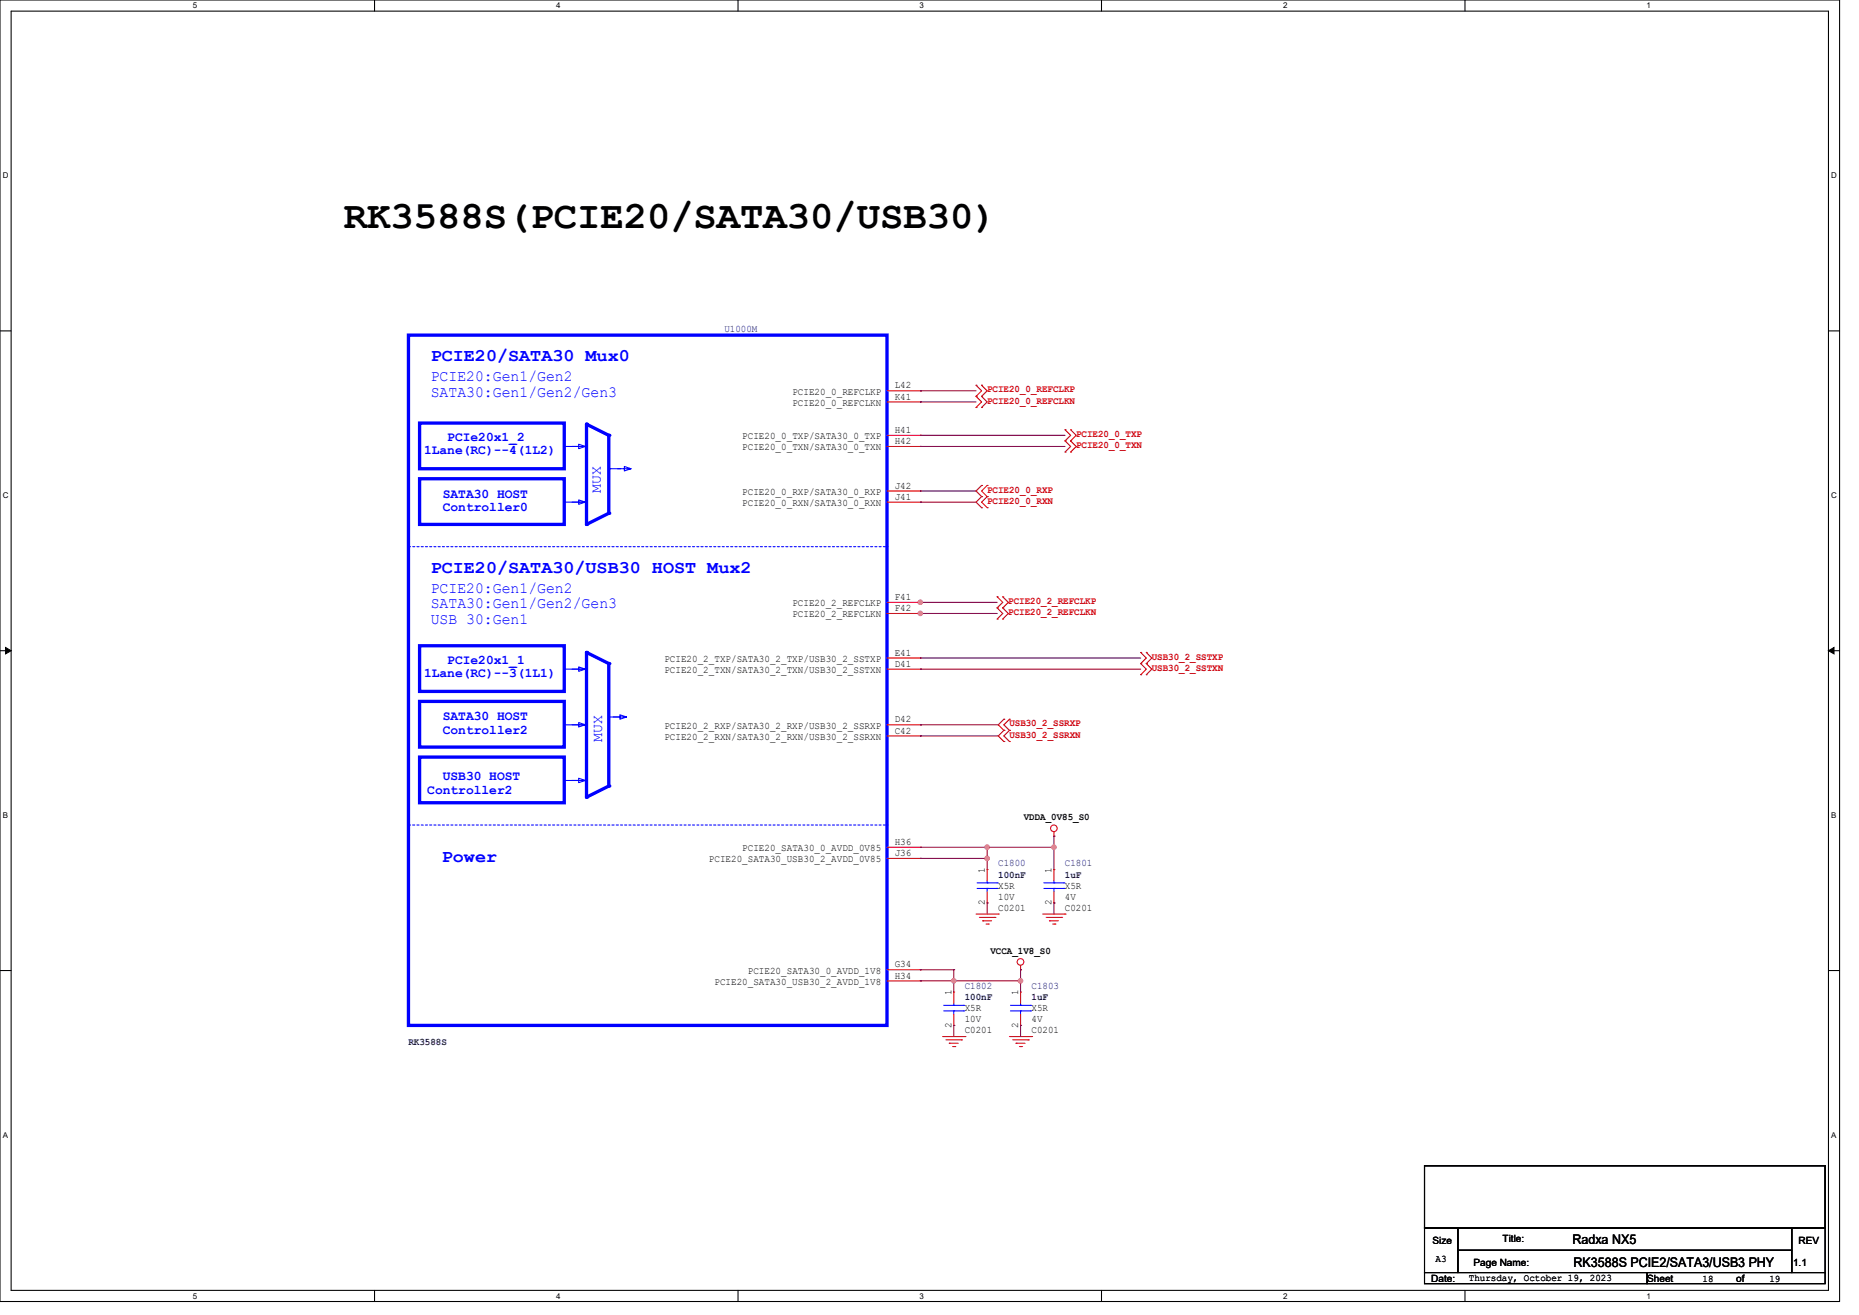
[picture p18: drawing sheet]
<svg xmlns="http://www.w3.org/2000/svg" width="297mm" height="210mm" viewBox="0 0 297 210" stroke-linecap="round" stroke-linejoin="round" font-family="sans-serif">
<defs><g id="words">
<text font-size="6.2" x="54.9" y="36.5">RK3588S(PCIE20/SATA30/USB30)</text>
<g font-size="2.8" fill="#00f">
<text x="68.8" y="57.7">PCIE20/SATA30 Mux0</text>
<text x="68.8" y="91.4">PCIE20/SATA30/USB30 HOST Mux2</text>
<text x="70.6" y="137.7">Power</text>
</g>
<g font-size="2.5" fill="#00f">
<text x="68.8" y="60.8">PCIE20:Gen1/Gen2</text>
<text x="68.8" y="63.3">SATA30:Gen1/Gen2/Gen3</text>
<text x="68.8" y="94.6">PCIE20:Gen1/Gen2</text>
<text x="68.8" y="97.1">SATA30:Gen1/Gen2/Gen3</text>
<text x="68.8" y="99.6">USB 30:Gen1</text>
</g>
<g font-size="2.3" fill="#00f">
<text x="96" y="78.8" transform="rotate(-90 96 78.8)">MUX</text>
<text x="96.2" y="118.4" transform="rotate(-90 96.2 118.4)">MUX</text>
</g>
<g font-size="2.1" fill="#00f">
<text x="71.5" y="70.4">PCIe20x1_2</text>
<text x="67.7" y="72.5">1Lane(RC)--4(1L2)</text>
<text x="70.7" y="79.5">SATA30 HOST</text>
<text x="70.7" y="81.6">Controller0</text>
<text x="71.5" y="106">PCIe20x1_1</text>
<text x="67.7" y="108.1">1Lane(RC)--3(1L1)</text>
<text x="70.7" y="115">SATA30 HOST</text>
<text x="70.7" y="117.2">Controller2</text>
<text x="70.7" y="124.6">USB30 HOST</text>
<text x="68.3" y="126.8">Controller2</text>
</g>
<g font-size="2.1">
<text x="251.2" y="198.7">Radxa NX5</text>
<text x="251.4" y="202.3">RK3588S PCIE2/SATA3/USB3 PHY</text>
</g>
<g font-size="1.6" fill="#000080">
<text x="115.7" y="53">U1000M</text>
<text x="159.5" y="138.4">C1800</text>
<text x="159.5" y="140.2">100nF</text>
<text x="170.1" y="138.4">C1801</text>
<text x="170.1" y="140.2">1uF</text>
<text x="154.1" y="157.9">C1802</text>
<text x="154.1" y="159.8">100nF</text>
<text x="164.8" y="157.9">C1803</text>
<text x="164.8" y="159.8">1uF</text>
<text x="65.3" y="166.9">RK3588S</text>
</g>
<g font-size="1.6">
<text x="126.6" y="63">PCIE20_0_REFCLKP</text>
<text x="126.6" y="64.8">PCIE20_0_REFCLKN</text>
<text x="142.9" y="62">L42</text>
<text x="142.9" y="63.8">K41</text>
<text x="118.6" y="70.2">PCIE20_0_TXP/SATA30_0_TXP</text>
<text x="118.6" y="71.9">PCIE20_0_TXN/SATA30_0_TXN</text>
<text x="142.9" y="69.2">H41</text>
<text x="142.9" y="70.9">H42</text>
<text x="118.6" y="79">PCIE20_0_RXP/SATA30_0_RXP</text>
<text x="118.6" y="80.8">PCIE20_0_RXN/SATA30_0_RXN</text>
<text x="142.9" y="78">J42</text>
<text x="142.9" y="79.8">J41</text>
<text x="142.9" y="95.8">F41</text>
<text x="126.6" y="96.8">PCIE20_2_REFCLKP</text>
<text x="126.6" y="98.6">PCIE20_2_REFCLKN</text>
<text x="142.9" y="97.6">F42</text>
<text x="106.1" y="105.7">PCIE20_2_TXP/SATA30_2_TXP/USB30_2_SSTXP</text>
<text x="106.1" y="107.5">PCIE20_2_TXN/SATA30_2_TXN/USB30_2_SSTXN</text>
<text x="142.9" y="104.7">E41</text>
<text x="142.9" y="106.5">D41</text>
<text x="106.1" y="116.4">PCIE20_2_RXP/SATA30_2_RXP/USB30_2_SSRXP</text>
<text x="106.1" y="118.2">PCIE20_2_RXN/SATA30_2_RXN/USB30_2_SSRXN</text>
<text x="142.9" y="115.4">D42</text>
<text x="142.9" y="117.2">C42</text>
<text x="163.6" y="130.9">VDDA_0V85_S0</text>
<text x="113.3" y="137.7">PCIE20_SATA30_USB30_2_AVDD_0V85</text>
<text x="118.6" y="135.9">PCIE20_SATA30_0_AVDD_0V85</text>
<text x="142.9" y="134.9">H36</text>
<text x="142.9" y="136.7">J36</text>
<text x="157.3" y="139.4" transform="rotate(-90 157.3 139.4)">1</text>
<text x="159.5" y="141.9">X5R</text>
<text x="159.5" y="143.7">10V</text>
<text x="168" y="139.4" transform="rotate(-90 168 139.4)">1</text>
<text x="170.1" y="141.9">X5R</text>
<text x="170.1" y="143.7">4V</text>
<text x="157.3" y="144.6" transform="rotate(-90 157.3 144.6)">2</text>
<text x="159.5" y="145.5">C0201</text>
<text x="168" y="144.6" transform="rotate(-90 168 144.6)">2</text>
<text x="170.1" y="145.5">C0201</text>
<text x="119.5" y="155.5">PCIE20_SATA30_0_AVDD_1V8</text>
<text x="142.9" y="154.5">G34</text>
<text x="158.2" y="152.3">VCCA_1V8_S0</text>
<text x="114.1" y="157.3">PCIE20_SATA30_USB30_2_AVDD_1V8</text>
<text x="142.9" y="156.3">H34</text>
<text x="152" y="159" transform="rotate(-90 152 159)">1</text>
<text x="154.1" y="161.5">X5R</text>
<text x="162.7" y="159" transform="rotate(-90 162.7 159)">1</text>
<text x="164.8" y="161.5">X5R</text>
<text x="152" y="164.1" transform="rotate(-90 152 164.1)">2</text>
<text x="154.1" y="165">C0201</text>
<text x="154.1" y="163.2">10V</text>
<text x="162.7" y="164.1" transform="rotate(-90 162.7 164.1)">2</text>
<text x="164.8" y="165">C0201</text>
<text x="164.8" y="163.2">4V</text>
<text x="228.9" y="198.6">Size</text>
<text x="229.3" y="201.5">A3</text>
<text x="235.4" y="202.2">Page Name:</text>
<text x="240" y="198.3">Title:</text>
<text x="286.5" y="202.2">1.1</text>
<text x="287.4" y="198.6">REV</text>
<text x="228.7" y="204.7">Date:</text>
<text x="234.7" y="204.5">Thursday, October 19, 2023</text>
<text x="263.2" y="204.7">Sheet</text>
<text x="272" y="204.7">18</text>
<text x="277.4" y="204.7">of</text>
<text x="282.7" y="204.7">19</text>
</g>
<g font-size="1.6" fill="#d50000">
<text x="157.7" y="62.7">PCIE20_0_REFCLKP</text>
<text x="157.7" y="64.5">PCIE20_0_REFCLKN</text>
<text x="171.9" y="69.8">PCIE20_0_TXP</text>
<text x="171.9" y="71.6">PCIE20_0_TXN</text>
<text x="157.7" y="78.7">PCIE20_0_RXP</text>
<text x="157.7" y="80.5">PCIE20_0_RXN</text>
<text x="161.1" y="96.5">PCIE20_2_REFCLKP</text>
<text x="161.1" y="98.2">PCIE20_2_REFCLKN</text>
<text x="184" y="105.3">USB30_2_SSTXP</text>
<text x="184" y="107.1">USB30_2_SSTXN</text>
<text x="161.3" y="116">USB30_2_SSRXP</text>
<text x="161.3" y="117.8">USB30_2_SSRXN</text>
</g>
<g font-size="1.3">
<text x="30.8" y="1.3">5</text>
<text x="88.9" y="1.3">4</text>
<text x="146.9" y="1.3">3</text>
<text x="205" y="1.3">2</text>
<text x="263.1" y="1.3">1</text>
<text x=".4" y="28.5">D</text>
<text x="292.5" y="28.5">D</text>
<text x=".4" y="79.5">C</text>
<text x="292.5" y="79.5">C</text>
<text x=".4" y="130.6">B</text>
<text x="292.5" y="130.6">B</text>
<text x=".4" y="181.7">A</text>
<text x="292.5" y="181.7">A</text>
<text x="30.8" y="207.4">5</text>
<text x="88.9" y="207.4">4</text>
<text x="146.9" y="207.4">3</text>
<text x="205" y="207.4">2</text>
<text x="263.1" y="207.4">1</text>
</g>
</g></defs>
<path d="M0 0h293.9v207.8h-293.9zM1.8 1.8h290.3v204.3h-290.3z" fill="none" stroke="#000" stroke-width=".17"/>
<g fill="#fff">
<path d="M30.8 .2h.7v1.4h-.7z"/>
<path d="M30.8 206.2h.7v1.5h-.7z"/>
</g>
<path d="M59.8 0v1.8M59.8 206.1v1.7" fill="none" stroke="#000" stroke-width=".17"/>
<g fill="#fff">
<path d="M88.9 .2h.7v1.4h-.7z"/>
<path d="M88.9 206.2h.7v1.5h-.7z"/>
</g>
<path d="M117.9 0v1.8M117.9 206.1v1.7" fill="none" stroke="#000" stroke-width=".17"/>
<g fill="#fff">
<path d="M146.9 .2h.7v1.4h-.7z"/>
<path d="M146.9 206.2h.7v1.5h-.7z"/>
</g>
<path d="M176 0v1.8M176 206.1v1.7" fill="none" stroke="#000" stroke-width=".17"/>
<g fill="#fff">
<path d="M205 .2h.7v1.4h-.7z"/>
<path d="M205 206.2h.7v1.5h-.7z"/>
</g>
<path d="M234.1 0v1.8M234.1 206.1v1.7" fill="none" stroke="#000" stroke-width=".17"/>
<g fill="#fff">
<path d="M263.1 .2h.7v1.4h-.7z"/>
<path d="M263.1 206.2h.7v1.5h-.7z"/>
<path d="M.4 27.3h1v1.4h-1z"/>
<path d="M292.6 27.3h.9v1.4h-.9z"/>
<path d="M.4 78.4h1v1.4h-1z"/>
<path d="M292.6 78.4h.9v1.4h-.9z"/>
</g>
<path d="M0 52.8h1.8M292.1 52.8h1.8" fill="none" stroke="#000" stroke-width=".17"/>
<g fill="#fff">
<path d="M.4 129.4h.9v1.5h-.9z"/>
<path d="M292.6 129.4h.8v1.5h-.8z"/>
</g>
<path d="M0 103.9h1.8M292.1 103.9h1.8" fill="none" stroke="#000" stroke-width=".17"/>
<path d="M.9 103.4l.9 .5-.9 .5zM292.1 103.9l.9-.5v1z" fill="#000" stroke="#000" stroke-width=".16"/>
<g fill="#fff">
<path d="M.4 180.5h.9v1.4h-.9z"/>
<path d="M292.6 180.5h.8v1.4h-.8z"/>
</g>
<path d="M0 155h1.8M292.1 155h1.8M227.6 186.2h64v9.9h-64zM227.6 196.1h5.3v7.1h-5.3zM232.9 196.1h53.4v3.6h-53.4zM232.9 199.7h53.4v3.5h-53.4zM286.3 196.1h5.3v7.1h-5.3zM227.6 203.2h35.5v1.8h-35.5zM263.1 203.2h28.5v1.8h-28.5z" fill="none" stroke="#000" stroke-width=".17"/>
<g fill="none" stroke="#f00" stroke-width=".17">
<path d="M168.4 133.5h.1M168.4 132.8v.7M155.9 146h3.6M156.5 146.5h2.5M157 147h.1M157 147h1.4M157.5 147.6h.4M157.9 147.6h.1M159 146.5h.1M159.5 146h.1M163 154.9h.1M163 154.2v.7"/>
<path d="M166.6 146h3.6M167.1 146.5h2.5M167.7 147h.1M167.7 147h1.4M168.2 147.6h.4M168.6 147.6h.1M169.6 146.5h.1M170.2 146h.1M150.6 165.5h3.6M151.1 166.1h2.5M151.7 166.6h.1M151.7 166.6h1.4"/>
<path d="M152.2 167.1h.3M152.5 167.1h.1M153.6 166.1h.1M154.2 165.5h.1M161.3 165.5h3.5M161.8 166.1h2.5M162.3 166.6h.1M162.3 166.6h1.5M162.9 167.1h.3M163.2 167.1h.1M164.3 166.1h.1M164.8 165.5h.1"/>
<circle cx="168.4" cy="132.3" r=".53"/>
<circle cx="163" cy="153.6" r=".53"/>
</g>
<g fill="none" stroke="#d50000" stroke-width=".17">
<path d="M155.9 63.3h.1M155.9 61.5h.1M155.9 65.1h.1M155.9 61.5l.9 .9-.9 .9M155.9 63.3l.9 .9-.9 .9M156.8 63.3h.1M156.8 61.5h.1M156.8 65.1h.1M156.8 77.5h.1M156.8 79.3h.1M156.8 61.5l.9 .9-.9 .9M156.8 63.3l.9 .9-.9 .9"/>
<path d="M156.8 77.5l-.9 .9 .9 .9M156.8 79.3l-.9 .9 .9 .9M157.7 79.3h.1M157.7 77.5h.1M157.7 77.5l-.9 .9 .9 .9M157.7 79.3l-.9 .9 .9 .9M170.2 70.4h.1M170.2 68.6h.1M170.2 72.2h.1M170.2 68.6l.8 .9-.8 .9M170.2 70.4l.8 .9-.8 .9M171 70.4h.1"/>
<path d="M171 68.6h.1M171 72.2h.1M171 68.6l.9 .9-.9 .9M171 70.4l.9 .9-.9 .9M156.8 81.1h.1M157.7 81.1h.1M159.3 97.1h.1M159.3 95.3h.1M159.3 98.9h.1M159.3 95.3l.9 .9-.9 .9M159.3 97.1l.9 .9-.9 .9M160.2 97.1h.1"/>
<path d="M160.2 95.3h.1M160.2 98.9h.1M160.2 95.3l.9 .9-.9 .9M160.2 97.1l.9 .9-.9 .9M160.4 114.9h.1M160.4 116.6h.1M160.4 118.4h.1M160.4 114.9l-.9 .8 .9 .9M160.4 116.6l-.9 .9 .9 .9M161.3 116.6h.1M161.3 114.9h.1M161.3 118.4h.1"/>
<path d="M161.3 114.9l-.9 .8 .9 .9M161.3 116.6l-.9 .9 .9 .9M182.2 106h.1M182.2 104.2h.1M182.2 107.7h.1M182.2 104.2l.9 .9-.9 .9M182.2 106l.9 .9-.9 .8M183.1 106h.1M183.1 104.2h.1M183.1 107.7h.1M183.1 104.2l.9 .9-.9 .9M183.1 106l.9 .9-.9 .8"/>
</g>
<path d="M65.3 53.5h76.4v110.3h-76.4zM67 67.6h23.1v7.3h-23.1zM97.3 69.5v12.5" fill="none" stroke="#00f" stroke-width=".53"/>
<path d="M65.3 87.3h76.4M141.7 87.3h.1" fill="none" stroke="#00f" stroke-width=".17" stroke-dasharray=".3 .3"/>
<path d="M97.4 74.9h.1M97.4 74.9h1.8" fill="none" stroke="#00f" stroke-width=".17"/>
<circle cx="97.3" cy="69.5" r=".26" fill="#00f"/>
<path d="M90.1 71.3h3.6M93.7 71.3h.1M90.1 80.2h3.6M91.4 80.2h2.1l-1 .3v-.7l1 .4M93.7 80.2h.1" fill="none" stroke="#00f" stroke-width=".17"/>
<path d="M97.3 82l-3.6 1.7" fill="none" stroke="#00f" stroke-width=".53"/>
<circle cx="97.3" cy="82" r=".26" fill="#00f"/>
<path d="M93.7 67.7l3.6 1.8" fill="none" stroke="#00f" stroke-width=".53"/>
<circle cx="93.7" cy="67.7" r=".26" fill="#00f"/>
<path d="M93.7 67.7v16" fill="none" stroke="#00f" stroke-width=".53"/>
<circle cx="93.7" cy="83.7" r=".26" fill="#00f"/>
<path d="M91.4 71.3h2.1l-1 .3v-.7l1 .4M98.7 74.9h2.1l-1.1 .3v-.7l1.1 .4M91.4 115.7h2.1l-1 .4v-.7l1 .3M91.4 106.9h2.1l-1 .3v-.7l1 .4M98 114.5h2.1l-1.1 .4v-.7l1.1 .3M90.1 124.6h3.6M93.7 124.6h.1" fill="none" stroke="#00f" stroke-width=".17"/>
<path d="M67 76.5h23.1v7.2h-23.1zM67 103.1h23.1v7.3h-23.1zM67 112h23.1v7.3h-23.1zM93.7 104.2v23.1M67 120.9h23.1v7.3h-23.1z" fill="none" stroke="#00f" stroke-width=".53"/>
<circle cx="93.7" cy="127.3" r=".26" fill="#00f"/>
<path d="M97.3 125.5l-3.6 1.8" fill="none" stroke="#00f" stroke-width=".53"/>
<circle cx="97.3" cy="125.5" r=".26" fill="#00f"/>
<path d="M91.4 124.6h2.1l-1 .4v-.7l1 .3" fill="none" stroke="#00f" stroke-width=".17"/>
<path d="M97.3 106v19.5" fill="none" stroke="#00f" stroke-width=".53"/>
<circle cx="97.3" cy="106" r=".26" fill="#00f"/>
<path d="M97.3 114.5h.1M97.3 114.5h1.7" fill="none" stroke="#00f" stroke-width=".17"/>
<path d="M93.7 104.2l3.6 1.8" fill="none" stroke="#00f" stroke-width=".53"/>
<circle cx="93.7" cy="104.2" r=".26" fill="#00f"/>
<g fill="none" stroke="#00f" stroke-width=".17">
<path d="M90.1 115.7h3.6M90.1 106.9h3.6M93.7 115.7h.1M93.7 106.9h.1M156.1 141.9h3.2M156.1 141h3.2M157.7 141h.1M157.7 141.9h.1M157.7 140.6v.4M157.7 141.9v.5M159.3 141.9h.1M159.3 141h.1"/>
<path d="M166.8 141.9h3.2M166.8 141h3.2M168.4 141h.1M168.4 141.9h.1M168.4 140.6v.4M168.4 141.9v.5M170 141.9h.1M170 141h.1M150.8 161.4h3.2M150.8 160.5h3.2M152.4 160.5h.1M152.4 161.4h.1"/>
<path d="M152.4 160.2v.3M152.4 161.4v.6M154 161.4h.1M154 160.5h.1M161.4 161.4h3.2M161.4 160.5h3.2M163 160.5h.1M163 161.4h.1M163 160.2v.3M163 161.4v.6M164.6 161.4h.1M164.6 160.5h.1"/>
</g>
<path d="M65.3 131.8h76.4M141.7 131.8h.1" fill="none" stroke="#00f" stroke-width=".17" stroke-dasharray=".3 .3"/>
<g fill="none" stroke="#f00" stroke-width=".17">
<path d="M141.7 62.4h5.3M141.7 64.2h5.3M141.7 69.5h5.3M141.7 71.3h5.3M141.7 78.4h5.3M147 62.4h.1M147 64.2h.1M147 69.5h.1M147 71.3h.1M147 78.4h.1M141.7 80.2h5.3M141.7 96.2h5.3"/>
<path d="M141.7 98h5.3M147 80.2h.1M147 96.2h.1M147 98h.1M141.7 115.7h5.3M141.7 117.5h5.3M141.7 105.1h5.3M141.7 106.9h5.3M147 115.7h.1M147 117.5h.1M147 105.1h.1M147 106.9h.1"/>
<path d="M141.7 135.3h5.3M141.7 137.1h5.3M147 135.3h.1M147 137.1h.1M157.7 138.9h.1M157.7 138.9v1.7M168.4 138.9h.1M168.4 138.9v1.7M141.7 154.9h5.3M141.7 156.6h5.3M147 154.9h.1M147 156.6h.1"/>
<path d="M152.4 158.4h.1M152.4 158.4v1.8M157.7 144.2h.1M157.7 142.4v1.8M163 158.4h.1M163 158.4v1.8M168.4 144.2h.1M168.4 142.4v1.8M152.4 163.8h.1M152.4 162v1.8M163 163.8h.1M163 162v1.8"/>
</g>
<g fill="none" stroke="#800040" stroke-width=".17">
<path d="M147 62.4h.1M147 64.2h.1M147 78.4h.1M147 71.3h.1M147 69.5h.1M147 62.4h8.9M147 64.2h8.9M147 78.4h8.9M147 71.3h23.2M147 69.5h23.2M146.9 96.2h.1M146.9 98h.1"/>
<path d="M146.9 96.2h12.4M146.9 98h12.4M147 80.2h.1M147 98h.1M147 96.2h.1M147 80.2h8.9M147 105.1h.1M147 106.9h.1M147 115.7h.1M147 117.5h.1M147 105.1h35.2M147 106.9h35.2"/>
<path d="M147 115.7h12.5M147 117.5h12.5M147 137.1h.1M147 135.3h.1M147 137.1h10.7M147 135.3h21.4M157.7 137.1h.1M157.7 135.3h.1M157.7 135.3v3.6M168.4 135.3h.1M168.4 133.5h.1M168.4 133.5v5.4"/>
<path d="M147 154.9h.1M147 156.6h.1M147 154.9h5.4M147 156.6h16M152.4 156.6h.1M152.4 154.9h.1M152.4 154.9v3.5M157.7 144.2h.1M157.7 144.2v1.8M163 156.6h.1M163 154.9h.1M163 154.9v3.5"/>
<path d="M168.4 144.2h.1M168.4 144.2v1.8M152.4 163.8h.1M152.4 163.8v1.7M163 163.8h.1M163 163.8v1.7"/>
</g>
<g fill="#f0f" stroke="#f0f" stroke-width=".17">
<circle cx="163" cy="156.6" r=".35"/>
<circle cx="152.4" cy="156.6" r=".35"/>
<circle cx="157.7" cy="137.1" r=".35"/>
<circle cx="157.7" cy="135.3" r=".35"/>
<circle cx="168.4" cy="135.3" r=".35"/>
<circle cx="147" cy="98" r=".35"/>
<circle cx="147" cy="96.2" r=".35"/>
</g>
<use href="#words"/>
</svg>
